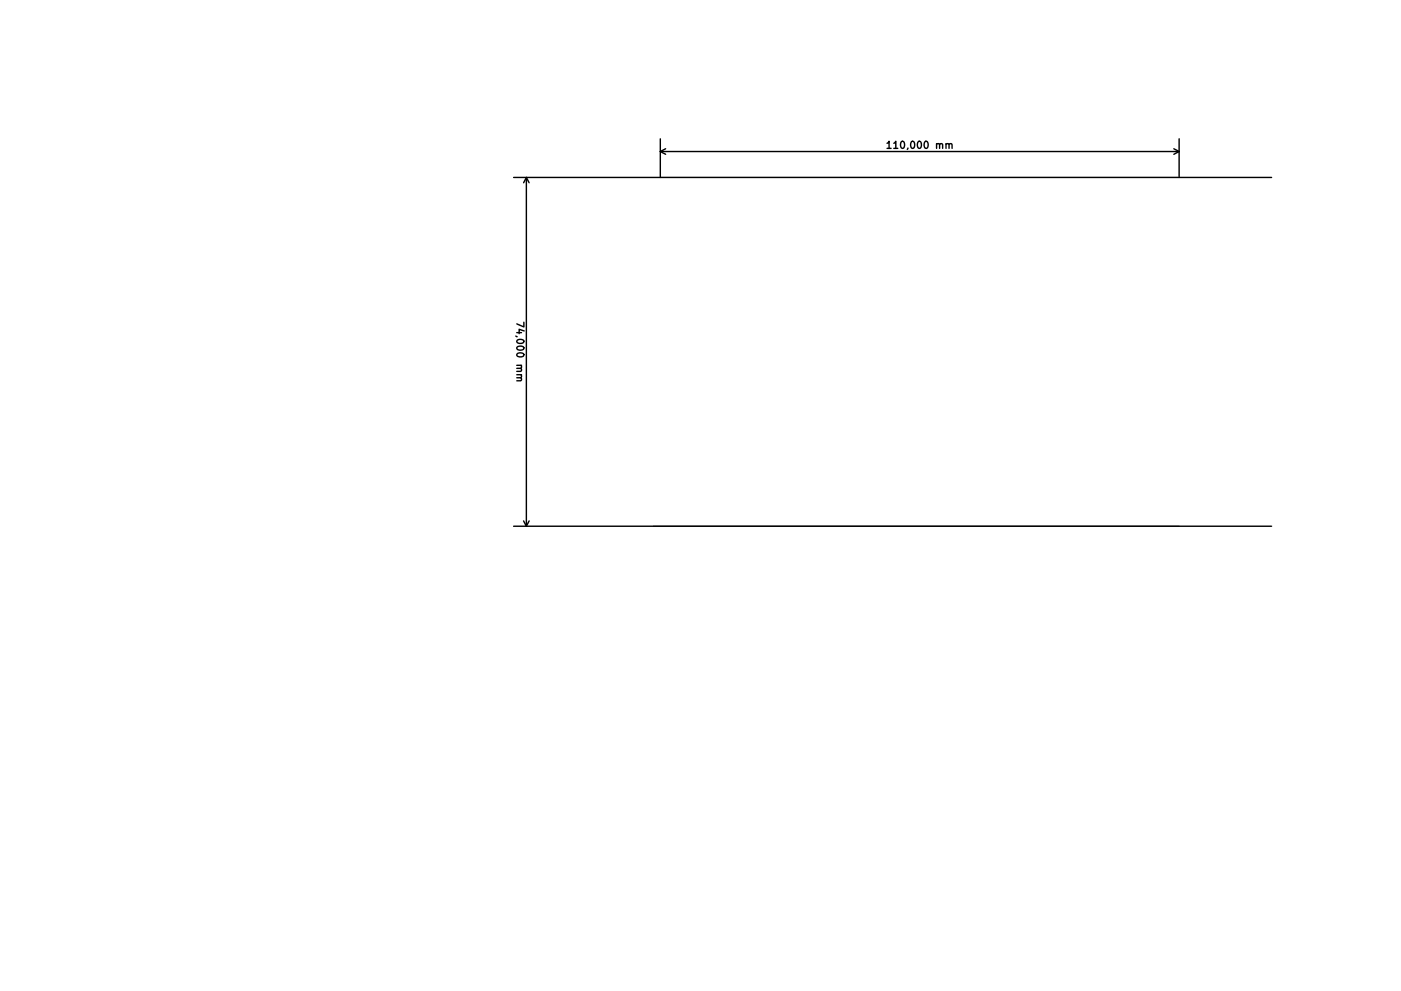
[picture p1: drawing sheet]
<svg xmlns="http://www.w3.org/2000/svg" width="297mm" height="210mm" viewBox="0 0 297 210" stroke-linecap="round" stroke-linejoin="round" font-family="sans-serif">
<g fill="none" stroke="#000" stroke-width=".3">
<path d="M108.9 37.6h160.7M111.6 37.6v74M111.6 37.6l-.6 1.2M111.6 37.6l.6 1.2M140 32.1h110M140 29.4v8.2M140 32.1l1.1 .6M141.1 31.6l-1.1 .5M188.1 30.4l.4-.4v1.5M188.1 31.5h.8M189.5 30.4l.4-.4v1.5M189.5 31.5h.9"/>
<path d="M191.1 30.1l.2-.1a.8 .8 0 0 1 .5 .7 .8 .8 0 0 1-.5 .8l-.4-.6zM192.5 31.4l-.1 .3M193.2 30.1l.2-.1a.8 .8 0 0 1 .5 .7 .8 .8 0 0 1-.5 .8l-.2-.2-.1-.4zM194.6 30.1l.3-.1a.8 .8 0 0 1 .5 .7 .8 .8 0 0 1-.5 .8l-.3-.2-.1-.4zM196.1 30.1l.2-.1a.8 .8 0 0 1 .5 .7 .8 .8 0 0 1-.5 .8l-.4-.6zM198.6 30.6l.2-.1h.3l.1 1M198.6 30.5v1M199.2 30.7l.2-.2h.4l.1 1M200.6 30.6l.2-.1h.3l.1 1M200.6 30.5v1M201.2 30.7l.2-.2h.4l.1 1M248.9 31.6l1.1 .5"/>
<path d="M250 29.4v8.2M250 32.1l-1.1 .6M109.4 71.3l.2 .1M109.6 70.6h1M109.6 77.5h1M109.6 79.5h1M109.6 72.2a.89 .89 0 0 1 1.5 .3 .85 .85 0 0 1-1.5-.1zM109.6 73.6a.89 .89 0 0 1 1.5 .3 .85 .85 0 0 1-1.5-.1zM109.7 75a.81 .81 0 0 1 1.4 .4 .85 .85 0 0 1-1.5-.2zM110.4 78.1l.2 .3-.1 .3-.9 .1M110.4 77.5l.2 .2-.1 .4h-.9M110.4 79.5l.2 .2-.1 .4h-.9"/>
<path d="M111.1 68.4v1l-1.5-.7M111.1 70.2l-1-.3v.9M110.4 80.1l.2 .3-.1 .3-.9 .1M108.9 111.6h160.7M111 110.5l.6 1.1M112.2 110.5l-.6 1.1"/>
</g>
<path d="M140 37.6h110M138.5 111.6h111.5" fill="none" stroke="#000" stroke-width=".21"/>
</svg>
